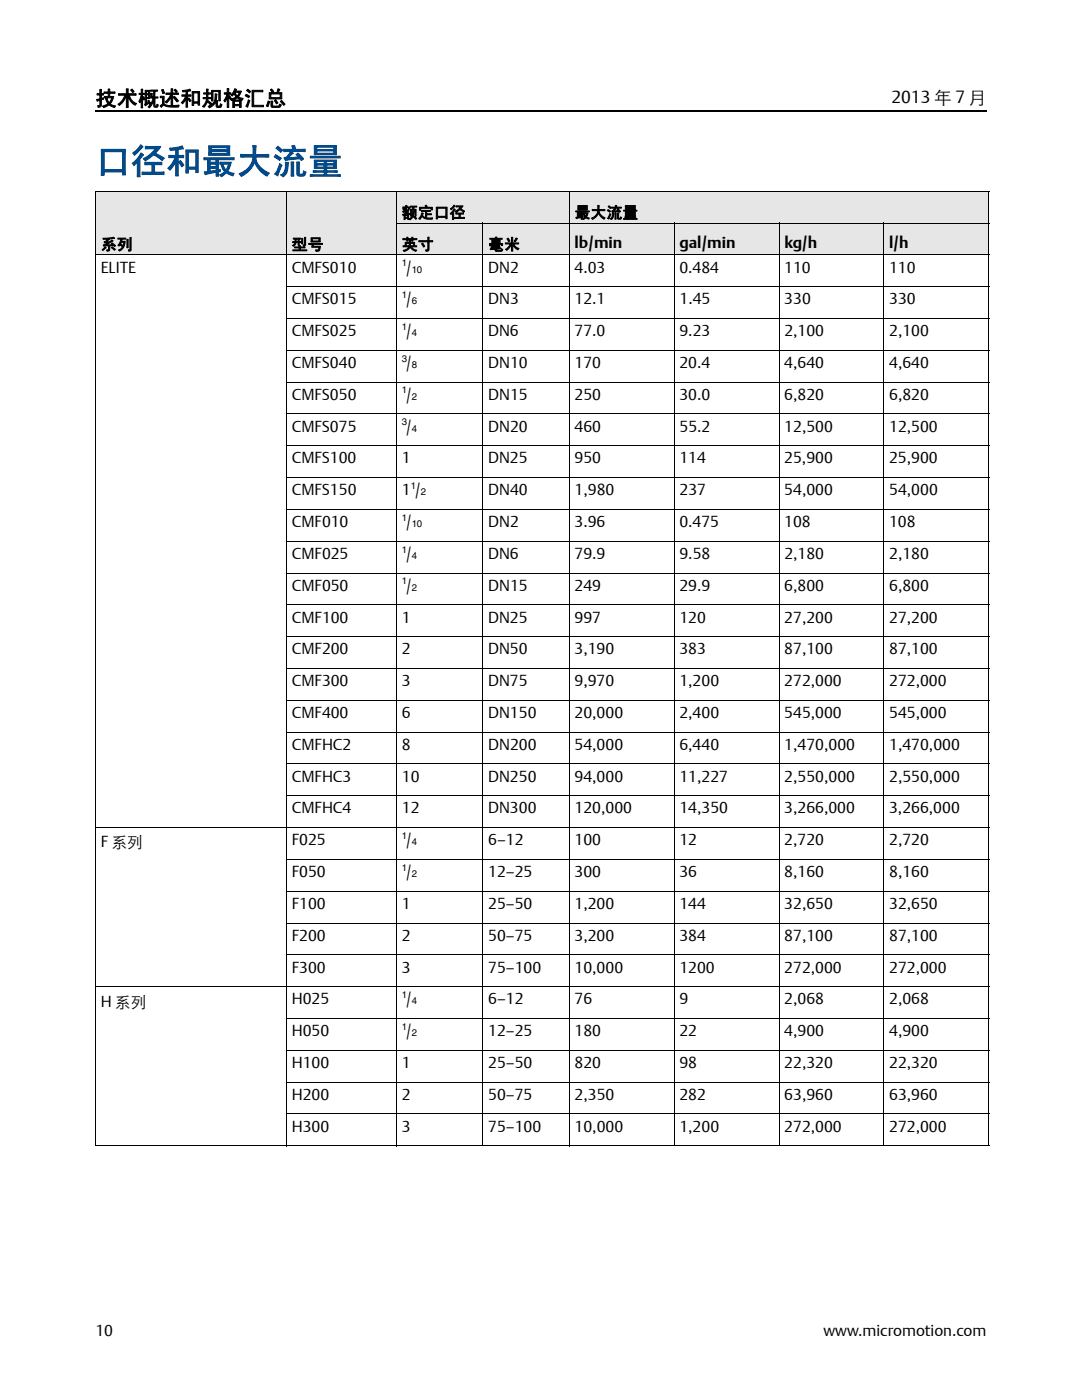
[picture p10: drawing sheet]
<svg xmlns="http://www.w3.org/2000/svg" width="216mm" height="279mm" viewBox="0 0 216 279" stroke-linecap="round" stroke-linejoin="round" font-family="sans-serif">
<defs><g id="words">
<text font-size="7" fill="#004b8e" x="19" y="34.6">口径和最大流量</text>
<text font-size="4.2" x="19" y="21.1">技术概述和规格汇总</text>
<text font-size="3.5" x="177.9" y="20.6">2013 年 7 月</text>
<g font-size="3.2">
<text x="80.2" y="43.5">额定口径</text>
<text x="114.7" y="43.5">最大流量</text>
<text x="20.1" y="49.9">系列</text>
<text x="58.2" y="49.9">型号</text>
<text x="80.2" y="49.9">英寸</text>
<text x="97.4" y="49.9">毫米</text>
<text x="114.6" y="49.4">lb/min</text>
<text x="135.6" y="49.4">gal/min</text>
<text x="156.5" y="49.4">kg/h</text>
<text x="177.4" y="49.4">l/h</text>
<text x="20.1" y="54.4">ELITE</text>
<text x="58.2" y="54.4">CMFS010</text>
<text x="81" y="54.4">/</text>
<text x="97.4" y="54.4">DN2</text>
<text x="114.6" y="54.4">4.03</text>
<text x="135.6" y="54.4">0.484</text>
<text x="156.5" y="54.4">110</text>
<text x="177.4" y="54.4">110</text>
<text x="58.2" y="60.7">CMFS015</text>
<text x="81" y="60.7">/</text>
<text x="97.4" y="60.7">DN3</text>
<text x="114.6" y="60.7">12.1</text>
<text x="135.6" y="60.7">1.45</text>
<text x="156.5" y="60.7">330</text>
<text x="177.4" y="60.7">330</text>
<text x="58.2" y="67.1">CMFS025</text>
<text x="81" y="67.1">/</text>
<text x="97.4" y="67.1">DN6</text>
<text x="114.6" y="67.1">77.0</text>
<text x="135.6" y="67.1">9.23</text>
<text x="156.5" y="67.1">2,100</text>
<text x="177.4" y="67.1">2,100</text>
<text x="58.2" y="73.4">CMFS040</text>
<text x="81" y="73.4">/</text>
<text x="97.4" y="73.4">DN10</text>
<text x="114.6" y="73.4">170</text>
<text x="135.6" y="73.4">20.4</text>
<text x="156.5" y="73.4">4,640</text>
<text x="177.4" y="73.4">4,640</text>
<text x="58.2" y="79.8">CMFS050</text>
<text x="81" y="79.8">/</text>
<text x="97.4" y="79.8">DN15</text>
<text x="114.6" y="79.8">250</text>
<text x="135.6" y="79.8">30.0</text>
<text x="156.5" y="79.8">6,820</text>
<text x="177.4" y="79.8">6,820</text>
<text x="58.2" y="86.1">CMFS075</text>
<text x="81" y="86.1">/</text>
<text x="97.4" y="86.1">DN20</text>
<text x="114.6" y="86.1">460</text>
<text x="135.6" y="86.1">55.2</text>
<text x="156.5" y="86.1">12,500</text>
<text x="177.4" y="86.1">12,500</text>
<text x="58.2" y="92.5">CMFS100</text>
<text x="80.2" y="92.5">1</text>
<text x="97.4" y="92.5">DN25</text>
<text x="114.6" y="92.5">950</text>
<text x="135.6" y="92.5">114</text>
<text x="156.5" y="92.5">25,900</text>
<text x="177.4" y="92.5">25,900</text>
<text x="58.2" y="98.8">CMFS150</text>
<text x="80.2" y="98.8">1 /</text>
<text x="97.4" y="98.8">DN40</text>
<text x="114.6" y="98.8">1,980</text>
<text x="135.6" y="98.8">237</text>
<text x="156.5" y="98.8">54,000</text>
<text x="177.4" y="98.8">54,000</text>
<text x="58.2" y="105.2">CMF010</text>
<text x="81" y="105.2">/</text>
<text x="97.4" y="105.2">DN2</text>
<text x="114.6" y="105.2">3.96</text>
<text x="135.6" y="105.2">0.475</text>
<text x="156.5" y="105.2">108</text>
<text x="177.4" y="105.2">108</text>
<text x="58.2" y="111.5">CMF025</text>
<text x="81" y="111.5">/</text>
<text x="97.4" y="111.5">DN6</text>
<text x="114.6" y="111.5">79.9</text>
<text x="135.6" y="111.5">9.58</text>
<text x="156.5" y="111.5">2,180</text>
<text x="177.4" y="111.5">2,180</text>
<text x="58.2" y="117.9">CMF050</text>
<text x="81" y="117.9">/</text>
<text x="97.4" y="117.9">DN15</text>
<text x="114.6" y="117.9">249</text>
<text x="135.6" y="117.9">29.9</text>
<text x="156.5" y="117.9">6,800</text>
<text x="177.4" y="117.9">6,800</text>
<text x="58.2" y="124.2">CMF100</text>
<text x="80.2" y="124.2">1</text>
<text x="97.4" y="124.2">DN25</text>
<text x="114.6" y="124.2">997</text>
<text x="135.6" y="124.2">120</text>
<text x="156.5" y="124.2">27,200</text>
<text x="177.4" y="124.2">27,200</text>
<text x="58.2" y="130.6">CMF200</text>
<text x="80.2" y="130.6">2</text>
<text x="97.4" y="130.6">DN50</text>
<text x="114.6" y="130.6">3,190</text>
<text x="135.6" y="130.6">383</text>
<text x="156.5" y="130.6">87,100</text>
<text x="177.4" y="130.6">87,100</text>
<text x="58.2" y="136.9">CMF300</text>
<text x="80.2" y="136.9">3</text>
<text x="97.4" y="136.9">DN75</text>
<text x="114.6" y="136.9">9,970</text>
<text x="135.6" y="136.9">1,200</text>
<text x="156.5" y="136.9">272,000</text>
<text x="177.4" y="136.9">272,000</text>
<text x="58.2" y="143.3">CMF400</text>
<text x="80.2" y="143.3">6</text>
<text x="97.4" y="143.3">DN150</text>
<text x="114.6" y="143.3">20,000</text>
<text x="135.6" y="143.3">2,400</text>
<text x="156.5" y="143.3">545,000</text>
<text x="177.4" y="143.3">545,000</text>
<text x="58.2" y="149.6">CMFHC2</text>
<text x="80.2" y="149.6">8</text>
<text x="97.4" y="149.6">DN200</text>
<text x="114.6" y="149.6">54,000</text>
<text x="135.6" y="149.6">6,440</text>
<text x="156.5" y="149.6">1,470,000</text>
<text x="177.4" y="149.6">1,470,000</text>
<text x="58.2" y="156">CMFHC3</text>
<text x="80.2" y="156">10</text>
<text x="97.4" y="156">DN250</text>
<text x="114.6" y="156">94,000</text>
<text x="135.6" y="156">11,227</text>
<text x="156.5" y="156">2,550,000</text>
<text x="177.4" y="156">2,550,000</text>
<text x="58.2" y="162.3">CMFHC4</text>
<text x="80.2" y="162.3">12</text>
<text x="97.4" y="162.3">DN300</text>
<text x="114.6" y="162.3">120,000</text>
<text x="135.6" y="162.3">14,350</text>
<text x="156.5" y="162.3">3,266,000</text>
<text x="177.4" y="162.3">3,266,000</text>
<text x="20.1" y="169.1">F 系列</text>
<text x="58.2" y="168.7">F025</text>
<text x="81" y="168.7">/</text>
<text x="97.4" y="168.7">6—12</text>
<text x="114.6" y="168.7">100</text>
<text x="135.6" y="168.7">12</text>
<text x="156.5" y="168.7">2,720</text>
<text x="177.4" y="168.7">2,720</text>
<text x="58.2" y="175">F050</text>
<text x="81" y="175">/</text>
<text x="97.4" y="175">12—25</text>
<text x="114.6" y="175">300</text>
<text x="135.6" y="175">36</text>
<text x="156.5" y="175">8,160</text>
<text x="177.4" y="175">8,160</text>
<text x="58.2" y="181.4">F100</text>
<text x="80.2" y="181.4">1</text>
<text x="97.4" y="181.4">25—50</text>
<text x="114.6" y="181.4">1,200</text>
<text x="135.6" y="181.4">144</text>
<text x="156.5" y="181.4">32,650</text>
<text x="177.4" y="181.4">32,650</text>
<text x="58.2" y="187.7">F200</text>
<text x="80.2" y="187.7">2</text>
<text x="97.4" y="187.7">50—75</text>
<text x="114.6" y="187.7">3,200</text>
<text x="135.6" y="187.7">384</text>
<text x="156.5" y="187.7">87,100</text>
<text x="177.4" y="187.7">87,100</text>
<text x="58.2" y="194.1">F300</text>
<text x="80.2" y="194.1">3</text>
<text x="97.4" y="194.1">75—100</text>
<text x="114.6" y="194.1">10,000</text>
<text x="135.6" y="194.1">1200</text>
<text x="156.5" y="194.1">272,000</text>
<text x="177.4" y="194.1">272,000</text>
<text x="20.1" y="200.9">H 系列</text>
<text x="58.2" y="200.4">H025</text>
<text x="81" y="200.4">/</text>
<text x="97.4" y="200.4">6—12</text>
<text x="114.6" y="200.4">76</text>
<text x="135.6" y="200.4">9</text>
<text x="156.5" y="200.4">2,068</text>
<text x="177.4" y="200.4">2,068</text>
<text x="58.2" y="206.8">H050</text>
<text x="81" y="206.8">/</text>
<text x="97.4" y="206.8">12—25</text>
<text x="114.6" y="206.8">180</text>
<text x="135.6" y="206.8">22</text>
<text x="156.5" y="206.8">4,900</text>
<text x="177.4" y="206.8">4,900</text>
<text x="58.2" y="213.1">H100</text>
<text x="80.2" y="213.1">1</text>
<text x="97.4" y="213.1">25—50</text>
<text x="114.6" y="213.1">820</text>
<text x="135.6" y="213.1">98</text>
<text x="156.5" y="213.1">22,320</text>
<text x="177.4" y="213.1">22,320</text>
<text x="58.2" y="219.5">H200</text>
<text x="80.2" y="219.5">2</text>
<text x="97.4" y="219.5">50—75</text>
<text x="114.6" y="219.5">2,350</text>
<text x="135.6" y="219.5">282</text>
<text x="156.5" y="219.5">63,960</text>
<text x="177.4" y="219.5">63,960</text>
<text x="58.2" y="225.8">H300</text>
<text x="80.2" y="225.8">3</text>
<text x="97.4" y="225.8">75—100</text>
<text x="114.6" y="225.8">10,000</text>
<text x="135.6" y="225.8">1,200</text>
<text x="156.5" y="225.8">272,000</text>
<text x="177.4" y="225.8">272,000</text>
<text x="19" y="266.7">10</text>
<text x="164.3" y="266.7">www.micromotion.com</text>
</g>
<g font-size="1.9">
<text x="80.2" y="53.1">1</text>
<text x="80.2" y="59.5">1</text>
<text x="82.2" y="54.4">10</text>
<text x="80.2" y="65.8">1</text>
<text x="82.2" y="60.7">6</text>
<text x="82.2" y="67.1">4</text>
<text x="80.2" y="72.2">3</text>
<text x="82.2" y="73.4">8</text>
<text x="80.2" y="78.5">1</text>
<text x="82.2" y="79.8">2</text>
<text x="80.2" y="84.9">3</text>
<text x="82.2" y="86.1">4</text>
<text x="82" y="97.6">1</text>
<text x="83.9" y="98.8">2</text>
<text x="80.2" y="103.9">1</text>
<text x="82.2" y="105.2">10</text>
<text x="80.2" y="110.3">1</text>
<text x="82.2" y="111.5">4</text>
<text x="80.2" y="116.6">1</text>
<text x="82.2" y="117.9">2</text>
<text x="80.2" y="167.4">1</text>
<text x="80.2" y="173.8">1</text>
<text x="82.2" y="168.7">4</text>
<text x="82.2" y="175">2</text>
<text x="80.2" y="199.2">1</text>
<text x="82.2" y="200.4">4</text>
<text x="80.2" y="205.5">1</text>
<text x="82.2" y="206.8">2</text>
</g>
</g></defs>
<path d="M19 22.2h177.8" fill="none" stroke="#000" stroke-width=".36"/>
<g fill="#e6e6e6">
<path d="M19 38.2h38.1v12.7h-38.1z"/>
<path d="M57.1 38.2h22v12.7h-22z"/>
<path d="M79.1 38.2h34.5v6.3h-34.5z"/>
<path d="M113.6 38.2h83.7v6.3h-83.7z"/>
<path d="M79.1 44.5h17.3v6.4h-17.3z"/>
<path d="M96.4 44.5h17.2v6.4h-17.2z"/>
<path d="M113.6 44.5h20.9v6.4h-20.9z"/>
<path d="M134.5 44.5h20.9v6.4h-20.9z"/>
<path d="M155.4 44.5h21v6.4h-21z"/>
<path d="M176.4 44.5h20.9v6.4h-20.9z"/>
</g>
<g fill="none" stroke="#000" stroke-width=".2">
<path d="M19 38.2h178.4M19 38.2v190.4M57.1 38.1v190.6M79.1 38.1v190.6M113.6 38.1v190.6M197.3 38.2v190.4M19 50.9h178.4M57.1 57.2h140.3M79 44.5h118.4M96.4 44.4v184.3M134.5 44.4v184.3M155.4 44.4v184.3"/>
<path d="M176.4 44.4v184.3M57.1 63.6h140.3M57.1 69.9h140.3M57.1 76.3h140.3M57.1 82.6h140.3M57.1 89h140.3M57.1 95.3h140.3M57.1 101.7h140.3M57.1 108h140.3M57.1 114.4h140.3M57.1 120.7h140.3M57.1 127.1h140.3"/>
<path d="M57.1 133.4h140.3M57.1 139.8h140.3M57.1 146.1h140.3M57.1 152.5h140.3M57.1 158.8h140.3M19 165.2h178.4M57.1 171.5h140.3M57.1 177.9h140.3M19 196.9h178.4M57.1 184.2h140.3M57.1 190.6h140.3M57.1 203.3h140.3"/>
<path d="M57.1 209.6h140.3M57.1 216h140.3M19 228.7h178.4M57.1 222.3h140.3"/>
</g>
<use href="#words"/>
</svg>
